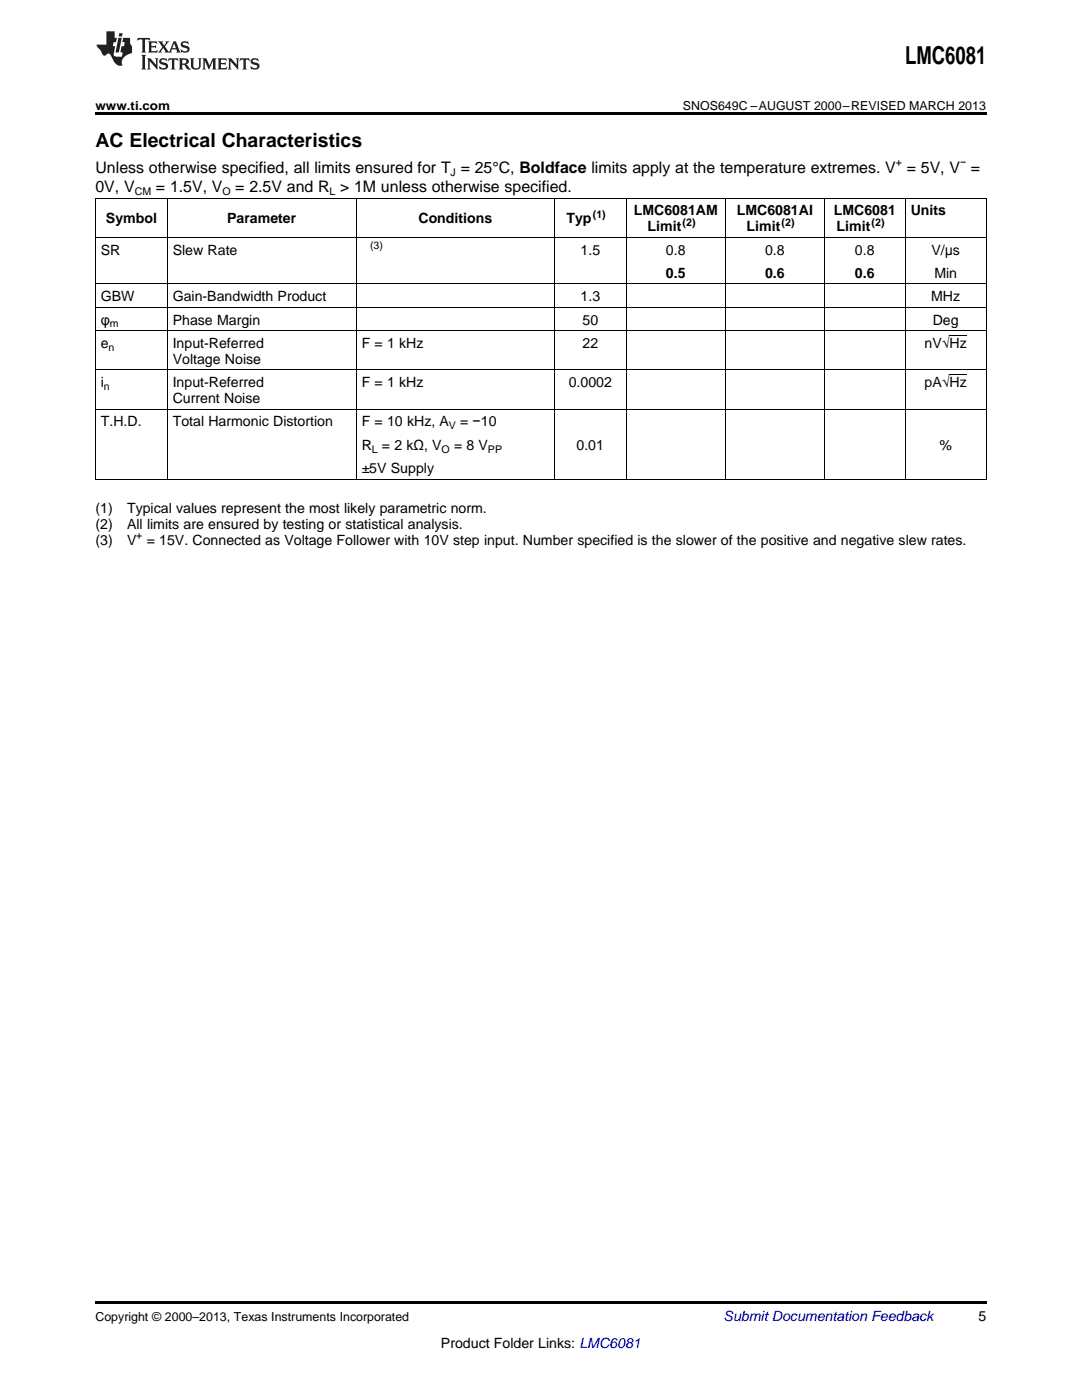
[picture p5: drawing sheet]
<svg xmlns="http://www.w3.org/2000/svg" width="216mm" height="279mm" viewBox="0 0 216 279" stroke-linecap="round" stroke-linejoin="round" font-family="sans-serif">
<defs><g id="words">
<text font-size="4.9" x="180.6" y="12.8">LMC6081</text>
<text font-size="3.9" x="19" y="29.3">AC Electrical Characteristics</text>
<g font-size="3.2">
<text x="19" y="34.4">Unless otherwise specified, all limits ensured for T = 25°C, Boldface limits apply at the temperature extremes. V = 5V, V =</text>
<text x="19" y="38.3">0V, V</text>
<text x="31.1" y="38.3">= 1.5V, V</text>
<text x="47" y="38.3">= 2.5V and R &gt; 1M unless otherwise specified.</text>
</g>
<g font-size="2.8">
<text x="21.1" y="44.6">Symbol</text>
<text x="45.3" y="44.6">Parameter</text>
<text x="83.5" y="44.6">Conditions</text>
<text x="113" y="44.6">Typ</text>
<text x="126.5" y="43">LMC6081AM</text>
<text x="129.2" y="46.1">Limit</text>
<text x="147" y="43">LMC6081AI</text>
<text x="149" y="46.1">Limit</text>
<text x="166.4" y="43">LMC6081</text>
<text x="166.9" y="46.1">Limit</text>
<text x="181.7" y="43">Units</text>
<text x="20.1" y="50.8">SR</text>
<text x="34.5" y="50.8">Slew Rate</text>
<text x="115.9" y="50.8">1.5</text>
<text x="132.9" y="50.8">0.8</text>
<text x="152.6" y="50.8">0.8</text>
<text x="170.6" y="50.8">0.8</text>
<text x="185.9" y="50.8">V/μs</text>
<text x="132.9" y="55.5">0.5</text>
<text x="152.6" y="55.5">0.6</text>
<text x="170.6" y="55.5">0.6</text>
<text x="186.4" y="55.5">Min</text>
<text x="20.1" y="60.1">GBW</text>
<text x="20.1" y="64.8">φ</text>
<text x="34.5" y="60.1">Gain-Bandwidth Product</text>
<text x="34.5" y="64.8">Phase Margin</text>
<text x="115.9" y="60.1">1.3</text>
<text x="116.2" y="64.8">50</text>
<text x="185.8" y="60.1">MHz</text>
<text x="186.1" y="64.8">Deg</text>
<text x="20.1" y="69.4">e</text>
<text x="34.5" y="69.4">Input-Referred</text>
<text x="72.2" y="69.4">F = 1 kHz</text>
<text x="116.2" y="69.4">22</text>
<text x="184.5" y="69.4">nV√Hz</text>
<text x="20.1" y="77.3">i</text>
<text x="34.5" y="72.6">Voltage Noise</text>
<text x="34.5" y="77.3">Input-Referred</text>
<text x="72.2" y="77.3">F = 1 kHz</text>
<text x="113.5" y="77.3">0.0002</text>
<text x="184.5" y="77.3">pA√Hz</text>
<text x="34.5" y="80.4">Current Noise</text>
<text x="20.1" y="85.1">T.H.D.</text>
<text x="34.5" y="85.1">Total Harmonic Distortion</text>
<text x="72.2" y="85.1">F = 10 kHz, A</text>
<text x="72.2" y="89.7">R</text>
<text x="76.2" y="89.7">= 2 kΩ, V</text>
<text x="90.6" y="89.7">= 8 V</text>
<text x="91.8" y="85.1">= −10</text>
<text x="115" y="89.7">0.01</text>
<text x="187.5" y="89.7">%</text>
<text x="72.2" y="94.4">±5V Supply</text>
<text x="19" y="102.4">(1)</text>
<text x="19" y="105.6">(2)</text>
<text x="25.4" y="102.4">Typical values represent the most likely parametric norm.</text>
<text x="25.4" y="105.6">All limits are ensured by testing or statistical analysis.</text>
<text x="19" y="108.7">(3)</text>
<text x="25.4" y="108.7">V</text>
<text x="29.3" y="108.7">= 15V. Connected as Voltage Follower with 10V step input. Number specified is the slower of the positive and negative slew rates.</text>
<text x="195.3" y="263.6">5</text>
<text x="88" y="269">Product Folder Links: LMC6081</text>
</g>
<text font-size="2.8" fill="#0000c8" x="144.4" y="263.6">Submit Documentation Feedback</text>
<g font-size="2.5">
<text x="19" y="21.9">www.ti.com</text>
<text x="136.3" y="21.9">SNOS649C –AUGUST 2000–REVISED MARCH 2013</text>
<text x="19" y="263.6">Copyright © 2000–2013, Texas Instruments Incorporated</text>
</g>
<g font-size="2.1">
<text x="89.9" y="35.1">J</text>
<text x="178.8" y="33.2">+</text>
<text x="191.6" y="33.2">−</text>
<text x="26.9" y="38.9">CM</text>
<text x="44.4" y="38.9">O</text>
<text x="65.8" y="38.9">L</text>
<text x="118.3" y="43.4">(1)</text>
<text x="136.2" y="45">(2)</text>
<text x="156" y="45">(2)</text>
<text x="173.9" y="45">(2)</text>
<text x="73.8" y="49.7">(3)</text>
<text x="21.9" y="65.3">m</text>
<text x="21.7" y="70">n</text>
<text x="20.7" y="77.8">n</text>
<text x="89.6" y="85.7">V</text>
<text x="74.2" y="90.3">L</text>
<text x="88.1" y="90.3">O</text>
<text x="97.4" y="90.3">PP</text>
<text x="27.2" y="107.6">+</text>
</g>
</g></defs>
<path d="M19 22.5h177.8v.5h-177.8zM19 259.7h177.8v.5h-177.8z" fill="#000"/>
<g fill="none" stroke="#000" stroke-width=".2">
<path d="M19 39.5h177.8M19.1 39.6v56.1M33.4 39.6v56.1M71.1 39.6v56.1M110.6 39.6v56.1M124.9 39.6v56.1M144.7 39.6v56.1M164.4 39.6v56.1M180.6 39.6v56.1M196.8 39.6v56.1M19 56.7h177.8M19 47.4h177.8"/>
<path d="M19 73.8h177.8M19 66h177.8M19 61.3h177.8M19 95.6h177.8M19 81.7h177.8"/>
</g>
<g fill="#231f20">
<path d="M27.5 7.6l-.1 .5 .4-.2h.6v.1v2.1l-.2 .4h1l-.3-.4v-2.1l.1-.1h.5l.5 .2-.2-.5zM29.5 8.3l.2 .3v1.5l-.2 .4h1.8l.2-.6a1.04 1.04 0 0 1-1.3 .2v-.7h.6l.3 .2v-.6l-.3 .2h-.6v-.6l.8-.1 .4 .3-.2-.5zM31.5 8.3l.9 1.1-.9 1.1h.8l-.2-.2 .5-.7 .4 .7-.2 .2h1.5l-.1-.2 .1-.4h.9l.1 .4-.2 .2h1l-.3-.3-.7-1.9h-.5l-.9 2-.8-1 .9-1h-.8l.1 .3-.3 .5-.4-.6 .2-.2zM34.7 8.6l.4 1h-.7zM36.3 8.4a.63 .63 0 0 0-.2 .7 .63 .63 0 0 0 .6 .4l.6 .2 .1 .2a.75 .75 0 0 1-.7 .4 .75 .75 0 0 1-.6-.5l.1 .7 .1-.1a1.11 1.11 0 0 0 1.5-.6 1.13 1.13 0 0 0-1.2-.8l-.1-.4a1.04 1.04 0 0 1 1.2 .2l-.2-.5-.1 .1-.5-.2zM28.2 10.9l.2 .4v2.2l-.2 .4h1l-.3-.4v-2.2l.3-.4zM29.3 11.6l.3 .4v1.5l-.3 .4h.8l-.2-.4v-1.3l1.5 1.7v-1.9l.2-.4h-.7l.2 .4v.9l-1.1-1.3zM32 11.8a.62 .62 0 0 0-.2 .7 .62 .62 0 0 0 .6 .4l.6 .1 .1 .3a.76 .76 0 0 1-.7 .3 .76 .76 0 0 1-.6-.4l.1 .7 .1-.1a1.11 1.11 0 0 0 1.5-.6 1.13 1.13 0 0 0-1.2-.8l-.1-.4a1.04 1.04 0 0 1 1.2 .2l-.2-.6-.1 .1-.5-.1zM33.7 11.6l-.2 .6a.61 .61 0 0 1 .8-.3v1.6l-.2 .4h.9l-.2-.4v-1.6a.63 .63 0 0 1 .8 .3l-.2-.6zM35.6 11.6l.3 .4v1.5l-.3 .4h1l-.2-.2v-.8l.5 .2a.76 .76 0 0 0 1.2 .7l-1-1a.58 .58 0 0 0 .6-.5 .58 .58 0 0 0-.5-.6zM36.4 11.9h.1a.45 .45 0 0 1 .5 .1 .45 .45 0 0 1 .1 .5l-.7 .2zM37.9 11.6l.2 .2a2.17 2.17 0 0 0 .3 1.9 .99 .99 0 0 0 1.6-.6v-1.1l.2-.4h-.7l.2 .2a1.92 1.92 0 0 1-.2 1.8 .6 .6 0 0 1-.9-.5v-1.1l.2-.4zM40.4 11.6l.2 .4v1.5l-.2 .4h.7l-.2-.4v-1.4l.8 1.8 .8-1.8v1.4l-.2 .4h.9l-.2-.4v-1.5l.2-.4h-.8l-.6 1.5-.6-1.5zM43.4 11.6l.2 .4v1.5l-.2 .4h1.8l.2-.6a1.04 1.04 0 0 1-1.3 .1v-.6h.5l.4 .2v-.6l-.4 .2h-.5v-.7h.8l.3 .3-.1-.6zM45.5 11.6l.2 .4v1.5l-.2 .4h.7l-.2-.4v-1.3l1.5 1.7v-1.9l.2-.4h-.7l.2 .4v.9l-1.1-1.3zM47.9 11.6l-.1 .6a.61 .61 0 0 1 .8-.3v1.6l-.3 .4h1l-.3-.4 .1-1.6a.63 .63 0 0 1 .7 .3l-.1-.6zM50.2 11.8a.62 .62 0 0 0-.2 .7 .62 .62 0 0 0 .6 .4l.6 .1 .2 .3a.76 .76 0 0 1-.8 .3 .76 .76 0 0 1-.6-.4l.1 .7 .2-.1a1.11 1.11 0 0 0 1.5-.6 1.13 1.13 0 0 0-1.3-.8l-.1-.4a1.04 1.04 0 0 1 1.2 .2l-.1-.6-.2 .1-.5-.1z"/>
<path d="M21.2 6.3v2.6h-1.9l.1 .4 .7 .9a.91 .91 0 0 0 1 .8 .56 .56 0 0 1 .5-.3 .56 .56 0 0 1 .5 .3l.4 .8a1.53 1.53 0 0 0 1.9 1.2 1.54 1.54 0 0 1 1-2.1l.9-.3v-1.4a1.52 1.52 0 0 1-.3-1.6h-1.4l-.2 .8h.5l-.2 .8h-.4l-.2 1v.2l.4 .1-.2 .8a1.93 1.93 0 0 1-1.6-.3l.3-1.8h-.5l.2-.8h.4l.2-.8h-.4v-1.3zM23.6 7.6l-.6 2.9h.7l.6-2.9zM23.8 6.6l-.1 .7h.6l.2-.7z"/>
</g>
<path d="M189.5 74.8h3.4M189.5 66.9h3.4" fill="none" stroke="#000" stroke-width=".2"/>
<use href="#words"/>
</svg>
